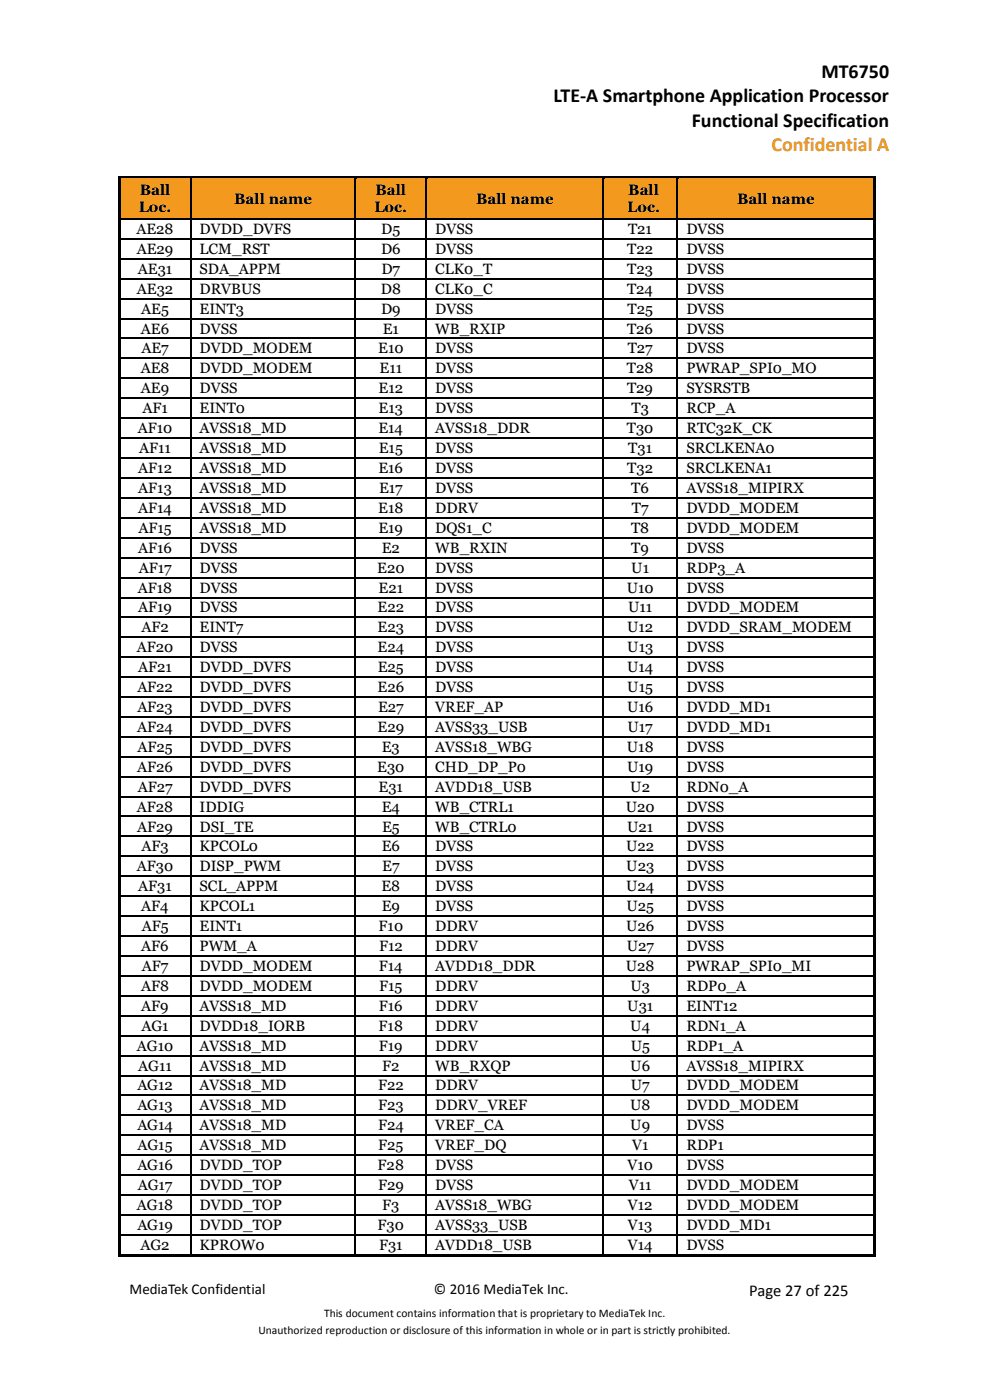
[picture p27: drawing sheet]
<svg xmlns="http://www.w3.org/2000/svg" width="210mm" height="297mm" viewBox="0 0 210 297" stroke-linecap="round" stroke-linejoin="round" font-family="sans-serif">
<defs><g id="words">
<g font-size="4.2">
<text x="174.2" y="16.5">MT6750</text>
<text x="117.4" y="21.7">LTE-A Smartphone Application Processor</text>
<text x="146.8" y="26.9">Functional Specification</text>
</g>
<text font-size="4.2" fill="#f39a1e" x="163.7" y="32.1">Confidential A</text>
<text font-size="3.5" x="159" y="275">Page 27 of 225</text>
<g font-size="3.2">
<text x="29.6" y="41.4">Ball</text>
<text x="79.6" y="41.4">Ball</text>
<text x="133.3" y="41.4">Ball</text>
<text x="29.4" y="45">Loc.</text>
<text x="49.7" y="43.2">Ball name</text>
<text x="79.4" y="45">Loc.</text>
<text x="101" y="43.2">Ball name</text>
<text x="133.1" y="45">Loc.</text>
<text x="156.4" y="43.2">Ball name</text>
<text x="29" y="49.7">AE28</text>
<text x="29" y="53.9">AE29</text>
<text x="42.3" y="49.7">DVDD_DVFS</text>
<text x="42.3" y="53.9">LCM_RST</text>
<text x="80.8" y="53.9">D6</text>
<text x="80.9" y="49.7">D5</text>
<text x="92.3" y="49.7">DVSS</text>
<text x="92.3" y="53.9">DVSS</text>
<text x="133.1" y="53.9">T22</text>
<text x="133.2" y="49.7">T21</text>
<text x="145.6" y="49.7">DVSS</text>
<text x="145.6" y="53.9">DVSS</text>
<text x="29.3" y="58.1">AE31</text>
<text x="42.3" y="58.1">SDA_APPM</text>
<text x="80.9" y="58.1">D7</text>
<text x="92.3" y="58.1">CLK0_T</text>
<text x="133.1" y="58.1">T23</text>
<text x="145.6" y="58.1">DVSS</text>
<text x="29" y="62.3">AE32</text>
<text x="42.3" y="62.3">DRVBUS</text>
<text x="80.8" y="62.3">D8</text>
<text x="92.3" y="62.3">CLK0_C</text>
<text x="133" y="62.3">T24</text>
<text x="145.6" y="62.3">DVSS</text>
<text x="29.9" y="70.8">AE6</text>
<text x="30" y="66.6">AE5</text>
<text x="42.3" y="66.6">EINT3</text>
<text x="42.3" y="70.8">DVSS</text>
<text x="80.8" y="66.6">D9</text>
<text x="81.2" y="70.8">E1</text>
<text x="92.3" y="66.6">DVSS</text>
<text x="92.3" y="70.8">WB_RXIP</text>
<text x="133" y="70.8">T26</text>
<text x="133.1" y="66.6">T25</text>
<text x="145.6" y="66.6">DVSS</text>
<text x="145.6" y="70.8">DVSS</text>
<text x="30" y="75">AE7</text>
<text x="42.3" y="75">DVDD_MODEM</text>
<text x="80.2" y="75">E10</text>
<text x="92.3" y="75">DVSS</text>
<text x="133.2" y="75">T27</text>
<text x="145.6" y="75">DVSS</text>
<text x="29.9" y="79.2">AE8</text>
<text x="29.9" y="83.4">AE9</text>
<text x="42.3" y="79.2">DVDD_MODEM</text>
<text x="42.3" y="83.4">DVSS</text>
<text x="80.3" y="83.4">E12</text>
<text x="80.5" y="79.2">E11</text>
<text x="92.3" y="79.2">DVSS</text>
<text x="92.3" y="83.4">DVSS</text>
<text x="133" y="79.2">T28</text>
<text x="133" y="83.4">T29</text>
<text x="145.6" y="79.2">PWRAP_SPI0_MO</text>
<text x="145.6" y="83.4">SYSRSTB</text>
<text x="30.2" y="87.7">AF1</text>
<text x="42.3" y="87.7">EINT0</text>
<text x="80.3" y="87.7">E13</text>
<text x="92.3" y="87.7">DVSS</text>
<text x="134" y="87.7">T3</text>
<text x="145.6" y="87.7">RCP_A</text>
<text x="29.2" y="91.9">AF10</text>
<text x="42.3" y="91.9">AVSS18_MD</text>
<text x="80.3" y="91.9">E14</text>
<text x="92.3" y="91.9">AVSS18_DDR</text>
<text x="133" y="91.9">T30</text>
<text x="145.6" y="91.9">RTC32K_CK</text>
<text x="29.3" y="100.3">AF12</text>
<text x="29.5" y="96.1">AF11</text>
<text x="42.3" y="96.1">AVSS18_MD</text>
<text x="42.3" y="100.3">AVSS18_MD</text>
<text x="80.3" y="100.3">E16</text>
<text x="80.4" y="96.1">E15</text>
<text x="92.3" y="96.1">DVSS</text>
<text x="92.3" y="100.3">DVSS</text>
<text x="133.1" y="100.3">T32</text>
<text x="133.3" y="96.1">T31</text>
<text x="145.6" y="96.1">SRCLKENA0</text>
<text x="145.6" y="100.3">SRCLKENA1</text>
<text x="29.3" y="104.6">AF13</text>
<text x="42.3" y="104.6">AVSS18_MD</text>
<text x="80.4" y="104.6">E17</text>
<text x="92.3" y="104.6">DVSS</text>
<text x="133.9" y="104.6">T6</text>
<text x="145.6" y="104.6">AVSS18_MIPIRX</text>
<text x="29.3" y="108.8">AF14</text>
<text x="29.4" y="113">AF15</text>
<text x="42.3" y="108.8">AVSS18_MD</text>
<text x="42.3" y="113">AVSS18_MD</text>
<text x="80.2" y="108.8">E18</text>
<text x="80.3" y="113">E19</text>
<text x="92.3" y="108.8">DDRV</text>
<text x="92.3" y="113">DQS1_C</text>
<text x="133.9" y="113">T8</text>
<text x="134.1" y="108.8">T7</text>
<text x="145.6" y="108.8">DVDD_MODEM</text>
<text x="145.6" y="113">DVDD_MODEM</text>
<text x="29.3" y="117.2">AF16</text>
<text x="42.3" y="117.2">DVSS</text>
<text x="81" y="117.2">E2</text>
<text x="92.3" y="117.2">WB_RXIN</text>
<text x="133.9" y="117.2">T9</text>
<text x="145.6" y="117.2">DVSS</text>
<text x="29.3" y="125.7">AF18</text>
<text x="29.4" y="121.5">AF17</text>
<text x="42.3" y="121.5">DVSS</text>
<text x="42.3" y="125.7">DVSS</text>
<text x="80" y="121.5">E20</text>
<text x="80.3" y="125.7">E21</text>
<text x="92.3" y="121.5">DVSS</text>
<text x="92.3" y="125.7">DVSS</text>
<text x="133" y="125.7">U10</text>
<text x="133.9" y="121.5">U1</text>
<text x="145.6" y="121.5">RDP3_A</text>
<text x="145.6" y="125.7">DVSS</text>
<text x="29.3" y="129.9">AF19</text>
<text x="42.3" y="129.9">DVSS</text>
<text x="80.1" y="129.9">E22</text>
<text x="92.3" y="129.9">DVSS</text>
<text x="133.2" y="129.9">U11</text>
<text x="145.6" y="129.9">DVDD_MODEM</text>
<text x="30" y="134.2">AF2</text>
<text x="42.3" y="134.2">EINT7</text>
<text x="80.1" y="134.2">E23</text>
<text x="92.3" y="134.2">DVSS</text>
<text x="133" y="134.2">U12</text>
<text x="145.6" y="134.2">DVDD_SRAM_MODEM</text>
<text x="29" y="138.4">AF20</text>
<text x="29.3" y="142.6">AF21</text>
<text x="42.3" y="138.4">DVSS</text>
<text x="42.3" y="142.6">DVDD_DVFS</text>
<text x="80.1" y="138.4">E24</text>
<text x="80.2" y="142.6">E25</text>
<text x="92.3" y="138.4">DVSS</text>
<text x="92.3" y="142.6">DVSS</text>
<text x="133" y="142.6">U14</text>
<text x="133.1" y="138.4">U13</text>
<text x="145.6" y="138.4">DVSS</text>
<text x="145.6" y="142.6">DVSS</text>
<text x="29.1" y="146.8">AF22</text>
<text x="42.3" y="146.8">DVDD_DVFS</text>
<text x="80.1" y="146.8">E26</text>
<text x="92.3" y="146.8">DVSS</text>
<text x="133.1" y="146.8">U15</text>
<text x="145.6" y="146.8">DVSS</text>
<text x="29.1" y="155.3">AF24</text>
<text x="29.1" y="151.1">AF23</text>
<text x="42.3" y="151.1">DVDD_DVFS</text>
<text x="42.3" y="155.3">DVDD_DVFS</text>
<text x="80.1" y="155.3">E29</text>
<text x="80.2" y="151.1">E27</text>
<text x="92.3" y="151.1">VREF_AP</text>
<text x="92.3" y="155.3">AVSS33_USB</text>
<text x="133" y="151.1">U16</text>
<text x="133.1" y="155.3">U17</text>
<text x="145.6" y="151.1">DVDD_MD1</text>
<text x="145.6" y="155.3">DVDD_MD1</text>
<text x="29.2" y="159.5">AF25</text>
<text x="42.3" y="159.5">DVDD_DVFS</text>
<text x="81" y="159.5">E3</text>
<text x="92.3" y="159.5">AVSS18_WBG</text>
<text x="133" y="159.5">U18</text>
<text x="145.6" y="159.5">DVSS</text>
<text x="29.1" y="163.7">AF26</text>
<text x="29.2" y="168">AF27</text>
<text x="42.3" y="163.7">DVDD_DVFS</text>
<text x="42.3" y="168">DVDD_DVFS</text>
<text x="80" y="163.7">E30</text>
<text x="80.3" y="168">E31</text>
<text x="92.3" y="163.7">CHD_DP_P0</text>
<text x="92.3" y="168">AVDD18_USB</text>
<text x="133" y="163.7">U19</text>
<text x="133.7" y="168">U2</text>
<text x="145.6" y="163.7">DVSS</text>
<text x="145.6" y="168">RDN0_A</text>
<text x="29" y="172.2">AF28</text>
<text x="42.3" y="172.2">IDDIG</text>
<text x="81" y="172.2">E4</text>
<text x="92.3" y="172.2">WB_CTRL1</text>
<text x="132.7" y="172.2">U20</text>
<text x="145.6" y="172.2">DVSS</text>
<text x="29.1" y="176.4">AF29</text>
<text x="42.3" y="176.4">DSI_TE</text>
<text x="81" y="176.4">E5</text>
<text x="92.3" y="176.4">WB_CTRL0</text>
<text x="133" y="176.4">U21</text>
<text x="145.6" y="176.4">DVSS</text>
<text x="29" y="184.9">AF30</text>
<text x="30" y="180.6">AF3</text>
<text x="42.3" y="180.6">KPCOL0</text>
<text x="42.3" y="184.9">DISP_PWM</text>
<text x="81" y="180.6">E6</text>
<text x="81.1" y="184.9">E7</text>
<text x="92.3" y="180.6">DVSS</text>
<text x="92.3" y="184.9">DVSS</text>
<text x="132.8" y="180.6">U22</text>
<text x="132.9" y="184.9">U23</text>
<text x="145.6" y="180.6">DVSS</text>
<text x="145.6" y="184.9">DVSS</text>
<text x="29.3" y="189.1">AF31</text>
<text x="42.3" y="189.1">SCL_APPM</text>
<text x="80.9" y="189.1">E8</text>
<text x="92.3" y="189.1">DVSS</text>
<text x="132.8" y="189.1">U24</text>
<text x="145.6" y="189.1">DVSS</text>
<text x="30" y="193.3">AF4</text>
<text x="30.1" y="197.6">AF5</text>
<text x="42.3" y="193.3">KPCOL1</text>
<text x="42.3" y="197.6">EINT1</text>
<text x="80.3" y="197.6">F10</text>
<text x="81" y="193.3">E9</text>
<text x="92.3" y="193.3">DVSS</text>
<text x="92.3" y="197.6">DDRV</text>
<text x="132.8" y="197.6">U26</text>
<text x="132.9" y="193.3">U25</text>
<text x="145.6" y="193.3">DVSS</text>
<text x="145.6" y="197.6">DVSS</text>
<text x="30" y="201.7">AF6</text>
<text x="42.3" y="201.7">PWM_A</text>
<text x="80.4" y="201.7">F12</text>
<text x="92.3" y="201.7">DDRV</text>
<text x="133" y="201.7">U27</text>
<text x="145.6" y="201.7">DVSS</text>
<text x="30.1" y="206">AF7</text>
<text x="42.3" y="206">DVDD_MODEM</text>
<text x="80.4" y="206">F14</text>
<text x="92.3" y="206">AVDD18_DDR</text>
<text x="132.8" y="206">U28</text>
<text x="145.6" y="206">PWRAP_SPI0_MI</text>
<text x="29.9" y="210.2">AF8</text>
<text x="30" y="214.4">AF9</text>
<text x="42.3" y="210.2">DVDD_MODEM</text>
<text x="42.3" y="214.4">AVSS18_MD</text>
<text x="80.4" y="214.4">F16</text>
<text x="80.5" y="210.2">F15</text>
<text x="92.3" y="210.2">DDRV</text>
<text x="92.3" y="214.4">DDRV</text>
<text x="133.1" y="214.4">U31</text>
<text x="133.8" y="210.2">U3</text>
<text x="145.6" y="210.2">RDP0_A</text>
<text x="145.6" y="214.4">EINT12</text>
<text x="30" y="218.7">AG1</text>
<text x="42.3" y="218.7">DVDD18_IORB</text>
<text x="80.3" y="218.7">F18</text>
<text x="92.3" y="218.7">DDRV</text>
<text x="133.7" y="218.7">U4</text>
<text x="145.6" y="218.7">RDN1_A</text>
<text x="29" y="222.9">AG10</text>
<text x="29.3" y="227.1">AG11</text>
<text x="42.3" y="222.9">AVSS18_MD</text>
<text x="42.3" y="227.1">AVSS18_MD</text>
<text x="80.4" y="222.9">F19</text>
<text x="81.1" y="227.1">F2</text>
<text x="92.3" y="222.9">DDRV</text>
<text x="92.3" y="227.1">WB_RXQP</text>
<text x="133.7" y="227.1">U6</text>
<text x="133.8" y="222.9">U5</text>
<text x="145.6" y="222.9">RDP1_A</text>
<text x="145.6" y="227.1">AVSS18_MIPIRX</text>
<text x="29.1" y="231.3">AG12</text>
<text x="42.3" y="231.3">AVSS18_MD</text>
<text x="80.2" y="231.3">F22</text>
<text x="92.3" y="231.3">DDRV</text>
<text x="133.8" y="231.3">U7</text>
<text x="145.6" y="231.3">DVDD_MODEM</text>
<text x="29.1" y="235.6">AG13</text>
<text x="29.1" y="239.8">AG14</text>
<text x="42.3" y="235.6">AVSS18_MD</text>
<text x="42.3" y="239.8">AVSS18_MD</text>
<text x="80.2" y="235.6">F23</text>
<text x="80.2" y="239.8">F24</text>
<text x="92.3" y="235.6">DDRV_VREF</text>
<text x="92.3" y="239.8">VREF_CA</text>
<text x="133.7" y="235.6">U8</text>
<text x="133.7" y="239.8">U9</text>
<text x="145.6" y="235.6">DVDD_MODEM</text>
<text x="145.6" y="239.8">DVSS</text>
<text x="29.2" y="244">AG15</text>
<text x="42.3" y="244">AVSS18_MD</text>
<text x="80.2" y="244">F25</text>
<text x="92.3" y="244">VREF_DQ</text>
<text x="134.1" y="244">V1</text>
<text x="145.6" y="244">RDP1</text>
<text x="29.1" y="248.2">AG16</text>
<text x="42.3" y="248.2">DVDD_TOP</text>
<text x="80.1" y="248.2">F28</text>
<text x="92.3" y="248.2">DVSS</text>
<text x="133.1" y="248.2">V10</text>
<text x="145.6" y="248.2">DVSS</text>
<text x="29" y="256.7">AG18</text>
<text x="29.2" y="252.5">AG17</text>
<text x="42.3" y="252.5">DVDD_TOP</text>
<text x="42.3" y="256.7">DVDD_TOP</text>
<text x="80.2" y="252.5">F29</text>
<text x="81.1" y="256.7">F3</text>
<text x="92.3" y="252.5">DVSS</text>
<text x="92.3" y="256.7">AVSS18_WBG</text>
<text x="133.2" y="256.7">V12</text>
<text x="133.4" y="252.5">V11</text>
<text x="145.6" y="252.5">DVDD_MODEM</text>
<text x="145.6" y="256.7">DVDD_MODEM</text>
<text x="29.1" y="260.9">AG19</text>
<text x="42.3" y="260.9">DVDD_TOP</text>
<text x="80.1" y="260.9">F30</text>
<text x="92.3" y="260.9">AVSS33_USB</text>
<text x="133.2" y="260.9">V13</text>
<text x="145.6" y="260.9">DVDD_MD1</text>
<text x="29.8" y="265.1">AG2</text>
<text x="42.3" y="265.1">KPROW0</text>
<text x="80.4" y="265.1">F31</text>
<text x="92.3" y="265.1">AVDD18_USB</text>
<text x="133.2" y="265.1">V14</text>
<text x="145.6" y="265.1">DVSS</text>
<text x="27.5" y="274.6">MediaTek Confidential</text>
<text x="92.1" y="274.6">© 2016 MediaTek Inc.</text>
</g>
<g font-size="2.5">
<text x="68.8" y="279.3">This document contains information that is proprietary to MediaTek Inc.</text>
<text x="54.8" y="283.1">Unauthorized reproduction or disclosure of this information in whole or in part is strictly prohibited.</text>
</g>
</g></defs>
<g fill="#f39a1e">
<path d="M25.7 37.9h1.6v8.4h-1.6z" fill-rule="evenodd"/>
<path d="M38.5 37.9h1.8v8.4h-1.8z" fill-rule="evenodd"/>
<path d="M27.3 37.9h11.2v4.2h-11.2z" fill-rule="evenodd"/>
<path d="M27.3 42.1h11.2v4.2h-11.2z" fill-rule="evenodd"/>
<path d="M40.6 37.9h34.7v1.8h-34.7z" fill-rule="evenodd"/>
<path d="M40.6 39.7h1.7v4.8h-1.7z" fill-rule="evenodd"/>
<path d="M73.5 39.7h1.8v4.8h-1.8z" fill-rule="evenodd"/>
<path d="M40.6 44.5h34.7v1.8h-34.7z" fill-rule="evenodd"/>
<path d="M42.3 39.7h31.2v4.8h-31.2z" fill-rule="evenodd"/>
<path d="M75.5 37.9h1.8v8.4h-1.8z" fill-rule="evenodd"/>
<path d="M88.5 37.9h1.8v8.4h-1.8z" fill-rule="evenodd"/>
<path d="M77.3 37.9h11.2v4.2h-11.2z" fill-rule="evenodd"/>
<path d="M77.3 42.1h11.2v4.2h-11.2z" fill-rule="evenodd"/>
<path d="M90.6 37.9h37.2v1.8h-37.2z" fill-rule="evenodd"/>
<path d="M90.6 39.7h1.7v4.8h-1.7z" fill-rule="evenodd"/>
<path d="M126.1 39.7h1.7v4.8h-1.7z" fill-rule="evenodd"/>
<path d="M90.6 44.5h37.2v1.8h-37.2z" fill-rule="evenodd"/>
<path d="M92.3 39.7h33.8v4.8h-33.8z" fill-rule="evenodd"/>
<path d="M128.1 37.9h1.8v8.4h-1.8z" fill-rule="evenodd"/>
<path d="M141.8 37.9h1.8v8.4h-1.8z" fill-rule="evenodd"/>
<path d="M129.9 37.9h11.9v4.2h-11.9z" fill-rule="evenodd"/>
<path d="M129.9 42.1h11.9v4.2h-11.9z" fill-rule="evenodd"/>
<path d="M143.8 37.9h41.4v1.8h-41.4z" fill-rule="evenodd"/>
<path d="M143.8 39.7h1.8v4.8h-1.8z" fill-rule="evenodd"/>
<path d="M183.6 39.7h1.6v4.8h-1.6z" fill-rule="evenodd"/>
<path d="M143.8 44.5h41.4v1.8h-41.4z" fill-rule="evenodd"/>
<path d="M145.6 39.7h38v4.8h-38z" fill-rule="evenodd"/>
</g>
<g fill="#000">
<path d="M25.2 37.3h.5v.6h-.5z" fill-rule="evenodd"/>
<path d="M25.2 37.3h.5v.5h-.5z" fill-rule="evenodd"/>
<path d="M25.7 37.3h14.6v.5h-14.6z" fill-rule="evenodd"/>
</g>
<path d="M25.7 37.8h14.6" fill="none" stroke="#f39a1e" stroke-width=".21"/>
<path d="M40.6 37.8l.2 .1z" fill-rule="evenodd" fill="#f39a1e"/>
<g fill="#000">
<path d="M40.3 37.8l.3 .1z" fill-rule="evenodd"/>
<path d="M40.3 37.3h.5v.5h-.5z" fill-rule="evenodd"/>
<path d="M40.8 37.3h34.5v.5h-34.5z" fill-rule="evenodd"/>
</g>
<path d="M40.8 37.8h34.5" fill="none" stroke="#f39a1e" stroke-width=".21"/>
<path d="M75.5 37.8l.3 .1z" fill-rule="evenodd" fill="#f39a1e"/>
<g fill="#000">
<path d="M75.3 37.8l.2 .1z" fill-rule="evenodd"/>
<path d="M75.3 37.3h.5v.5h-.5z" fill-rule="evenodd"/>
<path d="M75.8 37.3h14.5v.5h-14.5z" fill-rule="evenodd"/>
</g>
<path d="M75.8 37.8h14.5" fill="none" stroke="#f39a1e" stroke-width=".21"/>
<path d="M90.6 37.8l.2 .1z" fill-rule="evenodd" fill="#f39a1e"/>
<g fill="#000">
<path d="M90.3 37.8l.3 .1z" fill-rule="evenodd"/>
<path d="M90.3 37.3h.5v.5h-.5z" fill-rule="evenodd"/>
<path d="M90.8 37.3h37v.5h-37z" fill-rule="evenodd"/>
</g>
<path d="M90.8 37.8h37" fill="none" stroke="#f39a1e" stroke-width=".21"/>
<path d="M128.1 37.8l.2 .1z" fill-rule="evenodd" fill="#f39a1e"/>
<g fill="#000">
<path d="M127.8 37.8l.3 .1z" fill-rule="evenodd"/>
<path d="M127.8 37.3h.5v.5h-.5z" fill-rule="evenodd"/>
<path d="M128.3 37.3h15.3v.5h-15.3z" fill-rule="evenodd"/>
</g>
<path d="M128.3 37.8h15.3" fill="none" stroke="#f39a1e" stroke-width=".21"/>
<path d="M143.8 37.8l.3 .1z" fill-rule="evenodd" fill="#f39a1e"/>
<g fill="#000">
<path d="M143.6 37.8l.2 .1z" fill-rule="evenodd"/>
<path d="M143.6 37.3h.5v.5h-.5z" fill-rule="evenodd"/>
<path d="M144.1 37.3h41.1v.5h-41.1z" fill-rule="evenodd"/>
<path d="M185.2 37.3h.5v.6h-.5z" fill-rule="evenodd"/>
<path d="M185.2 37.3h.5v.5h-.5z" fill-rule="evenodd"/>
<path d="M25.2 37.9h.5v8.4h-.5z" fill-rule="evenodd"/>
<path d="M25.2 46.3h.5v.3h-.5z" fill-rule="evenodd"/>
<path d="M25.2 46.6h.5v4h-.5z" fill-rule="evenodd"/>
<path d="M25.2 50.6h.5v.2h-.5z" fill-rule="evenodd"/>
<path d="M25.2 50.8h.5v4h-.5z" fill-rule="evenodd"/>
<path d="M25.2 54.8h.5v.2h-.5z" fill-rule="evenodd"/>
<path d="M25.2 55h.5v4h-.5z" fill-rule="evenodd"/>
<path d="M25.2 59h.5v.3h-.5z" fill-rule="evenodd"/>
<path d="M40.3 46.3h.3v.3h-.3z" fill-rule="evenodd"/>
<path d="M40.3 50.6h.3v.2h-.3z" fill-rule="evenodd"/>
<path d="M40.3 54.8h.3v.2h-.3z" fill-rule="evenodd"/>
<path d="M40.3 59h.3v.3h-.3z" fill-rule="evenodd"/>
<path d="M75.3 46.3h.2v.3h-.2z" fill-rule="evenodd"/>
<path d="M75.3 50.6h.2v.2h-.2z" fill-rule="evenodd"/>
<path d="M75.3 54.8h.2v.2h-.2z" fill-rule="evenodd"/>
<path d="M75.3 59h.2v.3h-.2z" fill-rule="evenodd"/>
<path d="M90.3 46.3h.3v.3h-.3z" fill-rule="evenodd"/>
<path d="M90.3 50.6h.3v.2h-.3z" fill-rule="evenodd"/>
<path d="M90.3 54.8h.3v.2h-.3z" fill-rule="evenodd"/>
<path d="M90.3 59h.3v.3h-.3z" fill-rule="evenodd"/>
<path d="M127.8 46.3h.3v.3h-.3z" fill-rule="evenodd"/>
<path d="M127.8 50.6h.3v.2h-.3z" fill-rule="evenodd"/>
<path d="M127.8 54.8h.3v.2h-.3z" fill-rule="evenodd"/>
<path d="M127.8 59h.3v.3h-.3z" fill-rule="evenodd"/>
<path d="M143.6 46.3h.2v.3h-.2z" fill-rule="evenodd"/>
<path d="M143.6 50.6h.2v.2h-.2z" fill-rule="evenodd"/>
<path d="M143.6 54.8h.2v.2h-.2z" fill-rule="evenodd"/>
<path d="M143.6 59h.2v.3h-.2z" fill-rule="evenodd"/>
<path d="M185.2 37.9h.5v8.4h-.5z" fill-rule="evenodd"/>
<path d="M185.2 46.3h.5v.3h-.5z" fill-rule="evenodd"/>
<path d="M185.2 46.6h.5v4h-.5z" fill-rule="evenodd"/>
<path d="M185.2 50.6h.5v.2h-.5z" fill-rule="evenodd"/>
<path d="M185.2 50.8h.5v4h-.5z" fill-rule="evenodd"/>
<path d="M185.2 54.8h.5v.2h-.5z" fill-rule="evenodd"/>
<path d="M185.2 55h.5v4h-.5z" fill-rule="evenodd"/>
<path d="M185.2 59h.5v.3h-.5z" fill-rule="evenodd"/>
<path d="M25.2 59.3h.5v4h-.5z" fill-rule="evenodd"/>
<path d="M25.2 63.3h.5v.2h-.5z" fill-rule="evenodd"/>
<path d="M25.2 63.5h.5v3.9h-.5z" fill-rule="evenodd"/>
<path d="M25.2 67.4h.5v.3h-.5z" fill-rule="evenodd"/>
<path d="M25.2 67.7h.5v4h-.5z" fill-rule="evenodd"/>
<path d="M25.2 71.7h.5v.2h-.5z" fill-rule="evenodd"/>
<path d="M25.2 71.9h.5v4h-.5z" fill-rule="evenodd"/>
<path d="M25.2 75.9h.5v.3h-.5z" fill-rule="evenodd"/>
<path d="M40.3 63.3h.3v.2h-.3z" fill-rule="evenodd"/>
<path d="M40.3 67.4h.3v.3h-.3z" fill-rule="evenodd"/>
<path d="M40.3 71.7h.3v.2h-.3z" fill-rule="evenodd"/>
<path d="M40.3 75.9h.3v.3h-.3z" fill-rule="evenodd"/>
<path d="M75.3 63.3h.2v.2h-.2z" fill-rule="evenodd"/>
<path d="M75.3 67.4h.2v.3h-.2z" fill-rule="evenodd"/>
<path d="M75.3 71.7h.2v.2h-.2z" fill-rule="evenodd"/>
<path d="M75.3 75.9h.2v.3h-.2z" fill-rule="evenodd"/>
<path d="M90.3 63.3h.3v.2h-.3z" fill-rule="evenodd"/>
<path d="M90.3 67.4h.3v.3h-.3z" fill-rule="evenodd"/>
<path d="M90.3 71.7h.3v.2h-.3z" fill-rule="evenodd"/>
<path d="M90.3 75.9h.3v.3h-.3z" fill-rule="evenodd"/>
<path d="M127.8 63.3h.3v.2h-.3z" fill-rule="evenodd"/>
<path d="M127.8 67.4h.3v.3h-.3z" fill-rule="evenodd"/>
<path d="M127.8 71.7h.3v.2h-.3z" fill-rule="evenodd"/>
<path d="M127.8 75.9h.3v.3h-.3z" fill-rule="evenodd"/>
<path d="M143.6 63.3h.2v.2h-.2z" fill-rule="evenodd"/>
<path d="M143.6 67.4h.2v.3h-.2z" fill-rule="evenodd"/>
<path d="M143.6 71.7h.2v.2h-.2z" fill-rule="evenodd"/>
<path d="M143.6 75.9h.2v.3h-.2z" fill-rule="evenodd"/>
<path d="M185.2 59.3h.5v4h-.5z" fill-rule="evenodd"/>
<path d="M185.2 63.3h.5v.2h-.5z" fill-rule="evenodd"/>
<path d="M185.2 63.5h.5v3.9h-.5z" fill-rule="evenodd"/>
<path d="M185.2 67.4h.5v.3h-.5z" fill-rule="evenodd"/>
<path d="M185.2 67.7h.5v4h-.5z" fill-rule="evenodd"/>
<path d="M185.2 71.7h.5v.2h-.5z" fill-rule="evenodd"/>
<path d="M185.2 71.9h.5v4h-.5z" fill-rule="evenodd"/>
<path d="M185.2 75.9h.5v.3h-.5z" fill-rule="evenodd"/>
<path d="M25.2 76.2h.5v3.9h-.5z" fill-rule="evenodd"/>
<path d="M25.2 80.1h.5v.3h-.5z" fill-rule="evenodd"/>
<path d="M25.2 80.4h.5v4h-.5z" fill-rule="evenodd"/>
<path d="M25.2 84.4h.5v.2h-.5z" fill-rule="evenodd"/>
<path d="M25.2 84.6h.5v4h-.5z" fill-rule="evenodd"/>
<path d="M25.2 88.6h.5v.2h-.5z" fill-rule="evenodd"/>
<path d="M25.2 88.8h.5v4h-.5z" fill-rule="evenodd"/>
<path d="M25.2 92.8h.5v.3h-.5z" fill-rule="evenodd"/>
<path d="M25.2 93.1h.5v3.9h-.5z" fill-rule="evenodd"/>
<path d="M25.2 97h.5v.3h-.5z" fill-rule="evenodd"/>
<path d="M40.3 80.1h.3v.3h-.3z" fill-rule="evenodd"/>
<path d="M40.3 84.4h.3v.2h-.3z" fill-rule="evenodd"/>
<path d="M40.3 88.6h.3v.2h-.3z" fill-rule="evenodd"/>
<path d="M40.3 92.8h.3v.3h-.3z" fill-rule="evenodd"/>
<path d="M40.3 97h.3v.3h-.3z" fill-rule="evenodd"/>
<path d="M75.3 80.1h.2v.3h-.2z" fill-rule="evenodd"/>
<path d="M75.3 84.4h.2v.2h-.2z" fill-rule="evenodd"/>
<path d="M75.3 88.6h.2v.2h-.2z" fill-rule="evenodd"/>
<path d="M75.3 92.8h.2v.3h-.2z" fill-rule="evenodd"/>
<path d="M75.3 97h.2v.3h-.2z" fill-rule="evenodd"/>
<path d="M90.3 80.1h.3v.3h-.3z" fill-rule="evenodd"/>
<path d="M90.3 84.4h.3v.2h-.3z" fill-rule="evenodd"/>
<path d="M90.3 88.6h.3v.2h-.3z" fill-rule="evenodd"/>
<path d="M90.3 92.8h.3v.3h-.3z" fill-rule="evenodd"/>
<path d="M90.3 97h.3v.3h-.3z" fill-rule="evenodd"/>
<path d="M127.8 80.1h.3v.3h-.3z" fill-rule="evenodd"/>
<path d="M127.8 84.4h.3v.2h-.3z" fill-rule="evenodd"/>
<path d="M127.8 88.6h.3v.2h-.3z" fill-rule="evenodd"/>
<path d="M127.8 92.8h.3v.3h-.3z" fill-rule="evenodd"/>
<path d="M127.8 97h.3v.3h-.3z" fill-rule="evenodd"/>
<path d="M143.6 80.1h.2v.3h-.2z" fill-rule="evenodd"/>
<path d="M143.6 84.4h.2v.2h-.2z" fill-rule="evenodd"/>
<path d="M143.6 88.6h.2v.2h-.2z" fill-rule="evenodd"/>
<path d="M143.6 92.8h.2v.3h-.2z" fill-rule="evenodd"/>
<path d="M143.6 97h.2v.3h-.2z" fill-rule="evenodd"/>
<path d="M185.2 76.2h.5v3.9h-.5z" fill-rule="evenodd"/>
<path d="M185.2 80.1h.5v.3h-.5z" fill-rule="evenodd"/>
<path d="M185.2 80.4h.5v4h-.5z" fill-rule="evenodd"/>
<path d="M185.2 84.4h.5v.2h-.5z" fill-rule="evenodd"/>
<path d="M185.2 84.6h.5v4h-.5z" fill-rule="evenodd"/>
<path d="M185.2 88.6h.5v.2h-.5z" fill-rule="evenodd"/>
<path d="M185.2 88.8h.5v4h-.5z" fill-rule="evenodd"/>
<path d="M185.2 92.8h.5v.3h-.5z" fill-rule="evenodd"/>
<path d="M185.2 93.1h.5v3.9h-.5z" fill-rule="evenodd"/>
<path d="M185.2 97h.5v.3h-.5z" fill-rule="evenodd"/>
<path d="M25.2 97.3h.5v4h-.5z" fill-rule="evenodd"/>
<path d="M25.2 101.3h.5v.2h-.5z" fill-rule="evenodd"/>
<path d="M25.2 101.5h.5v4h-.5z" fill-rule="evenodd"/>
<path d="M25.2 105.5h.5v.3h-.5z" fill-rule="evenodd"/>
<path d="M25.2 105.8h.5v3.9h-.5z" fill-rule="evenodd"/>
<path d="M25.2 109.7h.5v.3h-.5z" fill-rule="evenodd"/>
<path d="M25.2 110h.5v3.9h-.5z" fill-rule="evenodd"/>
<path d="M25.2 113.9h.5v.3h-.5z" fill-rule="evenodd"/>
<path d="M25.2 114.2h.5v4h-.5z" fill-rule="evenodd"/>
<path d="M25.2 118.2h.5v.2h-.5z" fill-rule="evenodd"/>
<path d="M40.3 101.3h.3v.2h-.3z" fill-rule="evenodd"/>
<path d="M40.3 105.5h.3v.3h-.3z" fill-rule="evenodd"/>
<path d="M40.3 109.7h.3v.3h-.3z" fill-rule="evenodd"/>
<path d="M40.3 113.9h.3v.3h-.3z" fill-rule="evenodd"/>
<path d="M40.3 118.2h.3v.2h-.3z" fill-rule="evenodd"/>
<path d="M75.3 101.3h.2v.2h-.2z" fill-rule="evenodd"/>
<path d="M75.3 105.5h.2v.3h-.2z" fill-rule="evenodd"/>
<path d="M75.3 109.7h.2v.3h-.2z" fill-rule="evenodd"/>
<path d="M75.3 113.9h.2v.3h-.2z" fill-rule="evenodd"/>
<path d="M75.3 118.2h.2v.2h-.2z" fill-rule="evenodd"/>
<path d="M90.3 101.3h.3v.2h-.3z" fill-rule="evenodd"/>
<path d="M90.3 105.5h.3v.3h-.3z" fill-rule="evenodd"/>
<path d="M90.3 109.7h.3v.3h-.3z" fill-rule="evenodd"/>
<path d="M90.3 113.9h.3v.3h-.3z" fill-rule="evenodd"/>
<path d="M90.3 118.2h.3v.2h-.3z" fill-rule="evenodd"/>
<path d="M127.8 101.3h.3v.2h-.3z" fill-rule="evenodd"/>
<path d="M127.8 105.5h.3v.3h-.3z" fill-rule="evenodd"/>
<path d="M127.8 109.7h.3v.3h-.3z" fill-rule="evenodd"/>
<path d="M127.8 113.9h.3v.3h-.3z" fill-rule="evenodd"/>
<path d="M127.8 118.2h.3v.2h-.3z" fill-rule="evenodd"/>
<path d="M143.6 101.3h.2v.2h-.2z" fill-rule="evenodd"/>
<path d="M143.6 105.5h.2v.3h-.2z" fill-rule="evenodd"/>
<path d="M143.6 109.7h.2v.3h-.2z" fill-rule="evenodd"/>
<path d="M143.6 113.9h.2v.3h-.2z" fill-rule="evenodd"/>
<path d="M143.6 118.2h.2v.2h-.2z" fill-rule="evenodd"/>
<path d="M185.2 97.3h.5v4h-.5z" fill-rule="evenodd"/>
<path d="M185.2 101.3h.5v.2h-.5z" fill-rule="evenodd"/>
<path d="M185.2 101.5h.5v4h-.5z" fill-rule="evenodd"/>
<path d="M185.2 105.5h.5v.3h-.5z" fill-rule="evenodd"/>
<path d="M185.2 105.8h.5v3.9h-.5z" fill-rule="evenodd"/>
<path d="M185.2 109.7h.5v.3h-.5z" fill-rule="evenodd"/>
<path d="M185.2 110h.5v3.9h-.5z" fill-rule="evenodd"/>
<path d="M185.2 113.9h.5v.3h-.5z" fill-rule="evenodd"/>
<path d="M185.2 114.2h.5v4h-.5z" fill-rule="evenodd"/>
<path d="M185.2 118.2h.5v.2h-.5z" fill-rule="evenodd"/>
<path d="M25.2 118.4h.5v4h-.5z" fill-rule="evenodd"/>
<path d="M25.2 122.4h.5v.3h-.5z" fill-rule="evenodd"/>
<path d="M25.2 122.7h.5v3.9h-.5z" fill-rule="evenodd"/>
<path d="M25.2 126.6h.5v.3h-.5z" fill-rule="evenodd"/>
<path d="M25.2 126.9h.5v3.9h-.5z" fill-rule="evenodd"/>
<path d="M25.2 130.8h.5v.3h-.5z" fill-rule="evenodd"/>
<path d="M25.2 131.1h.5v4h-.5z" fill-rule="evenodd"/>
<path d="M25.2 135.1h.5v.2h-.5z" fill-rule="evenodd"/>
<path d="M25.2 135.3h.5v4h-.5z" fill-rule="evenodd"/>
<path d="M25.2 139.3h.5v.2h-.5z" fill-rule="evenodd"/>
<path d="M40.3 122.4h.3v.3h-.3z" fill-rule="evenodd"/>
<path d="M40.3 126.6h.3v.3h-.3z" fill-rule="evenodd"/>
<path d="M40.3 130.8h.3v.3h-.3z" fill-rule="evenodd"/>
<path d="M40.3 135.1h.3v.2h-.3z" fill-rule="evenodd"/>
<path d="M40.3 139.3h.3v.2h-.3z" fill-rule="evenodd"/>
<path d="M75.3 122.4h.2v.3h-.2z" fill-rule="evenodd"/>
<path d="M75.3 126.6h.2v.3h-.2z" fill-rule="evenodd"/>
<path d="M75.3 130.8h.2v.3h-.2z" fill-rule="evenodd"/>
<path d="M75.3 135.1h.2v.2h-.2z" fill-rule="evenodd"/>
<path d="M75.3 139.3h.2v.2h-.2z" fill-rule="evenodd"/>
<path d="M90.3 122.4h.3v.3h-.3z" fill-rule="evenodd"/>
<path d="M90.3 126.6h.3v.3h-.3z" fill-rule="evenodd"/>
<path d="M90.3 130.8h.3v.3h-.3z" fill-rule="evenodd"/>
<path d="M90.3 135.1h.3v.2h-.3z" fill-rule="evenodd"/>
<path d="M90.3 139.3h.3v.2h-.3z" fill-rule="evenodd"/>
<path d="M127.8 122.4h.3v.3h-.3z" fill-rule="evenodd"/>
<path d="M127.8 126.6h.3v.3h-.3z" fill-rule="evenodd"/>
<path d="M127.8 130.8h.3v.3h-.3z" fill-rule="evenodd"/>
<path d="M127.8 135.1h.3v.2h-.3z" fill-rule="evenodd"/>
<path d="M127.8 139.3h.3v.2h-.3z" fill-rule="evenodd"/>
<path d="M143.6 122.4h.2v.3h-.2z" fill-rule="evenodd"/>
<path d="M143.6 126.6h.2v.3h-.2z" fill-rule="evenodd"/>
<path d="M143.6 130.8h.2v.3h-.2z" fill-rule="evenodd"/>
<path d="M143.6 135.1h.2v.2h-.2z" fill-rule="evenodd"/>
<path d="M143.6 139.3h.2v.2h-.2z" fill-rule="evenodd"/>
<path d="M185.2 118.4h.5v4h-.5z" fill-rule="evenodd"/>
<path d="M185.2 122.4h.5v.3h-.5z" fill-rule="evenodd"/>
<path d="M185.2 122.7h.5v3.9h-.5z" fill-rule="evenodd"/>
<path d="M185.2 126.6h.5v.3h-.5z" fill-rule="evenodd"/>
<path d="M185.2 126.9h.5v3.9h-.5z" fill-rule="evenodd"/>
<path d="M185.2 130.8h.5v.3h-.5z" fill-rule="evenodd"/>
<path d="M185.2 131.1h.5v4h-.5z" fill-rule="evenodd"/>
<path d="M185.2 135.1h.5v.2h-.5z" fill-rule="evenodd"/>
<path d="M185.2 135.3h.5v4h-.5z" fill-rule="evenodd"/>
<path d="M185.2 139.3h.5v.2h-.5z" fill-rule="evenodd"/>
<path d="M25.2 139.5h.5v4h-.5z" fill-rule="evenodd"/>
<path d="M25.2 143.5h.5v.3h-.5z" fill-rule="evenodd"/>
<path d="M25.2 143.8h.5v4h-.5z" fill-rule="evenodd"/>
<path d="M25.2 147.8h.5v.2h-.5z" fill-rule="evenodd"/>
<path d="M25.2 148h.5v4h-.5z" fill-rule="evenodd"/>
<path d="M25.2 152h.5v.2h-.5z" fill-rule="evenodd"/>
<path d="M25.2 152.2h.5v4h-.5z" fill-rule="evenodd"/>
<path d="M25.2 156.2h.5v.2h-.5z" fill-rule="evenodd"/>
<path d="M40.3 143.5h.3v.3h-.3z" fill-rule="evenodd"/>
<path d="M40.3 147.8h.3v.2h-.3z" fill-rule="evenodd"/>
<path d="M40.3 152h.3v.2h-.3z" fill-rule="evenodd"/>
<path d="M40.3 156.2h.3v.2h-.3z" fill-rule="evenodd"/>
<path d="M75.3 143.5h.2v.3h-.2z" fill-rule="evenodd"/>
<path d="M75.3 147.8h.2v.2h-.2z" fill-rule="evenodd"/>
<path d="M75.3 152h.2v.2h-.2z" fill-rule="evenodd"/>
<path d="M75.3 156.2h.2v.2h-.2z" fill-rule="evenodd"/>
<path d="M90.3 143.5h.3v.3h-.3z" fill-rule="evenodd"/>
<path d="M90.3 147.8h.3v.2h-.3z" fill-rule="evenodd"/>
<path d="M90.3 152h.3v.2h-.3z" fill-rule="evenodd"/>
<path d="M90.3 156.2h.3v.2h-.3z" fill-rule="evenodd"/>
<path d="M127.8 143.5h.3v.3h-.3z" fill-rule="evenodd"/>
<path d="M127.8 147.8h.3v.2h-.3z" fill-rule="evenodd"/>
<path d="M127.8 152h.3v.2h-.3z" fill-rule="evenodd"/>
<path d="M127.8 156.2h.3v.2h-.3z" fill-rule="evenodd"/>
<path d="M143.6 143.5h.2v.3h-.2z" fill-rule="evenodd"/>
<path d="M143.6 147.8h.2v.2h-.2z" fill-rule="evenodd"/>
<path d="M143.6 152h.2v.2h-.2z" fill-rule="evenodd"/>
<path d="M143.6 156.2h.2v.2h-.2z" fill-rule="evenodd"/>
<path d="M185.2 139.5h.5v4h-.5z" fill-rule="evenodd"/>
<path d="M185.2 143.5h.5v.3h-.5z" fill-rule="evenodd"/>
<path d="M185.2 143.8h.5v4h-.5z" fill-rule="evenodd"/>
<path d="M185.2 147.8h.5v.2h-.5z" fill-rule="evenodd"/>
<path d="M185.2 148h.5v4h-.5z" fill-rule="evenodd"/>
<path d="M185.2 152h.5v.2h-.5z" fill-rule="evenodd"/>
<path d="M185.2 152.2h.5v4h-.5z" fill-rule="evenodd"/>
<path d="M185.2 156.2h.5v.2h-.5z" fill-rule="evenodd"/>
<path d="M25.2 156.4h.5v4h-.5z" fill-rule="evenodd"/>
<path d="M25.2 160.4h.5v.3h-.5z" fill-rule="evenodd"/>
<path d="M25.2 160.7h.5v4h-.5z" fill-rule="evenodd"/>
<path d="M25.2 164.7h.5v.2h-.5z" fill-rule="evenodd"/>
<path d="M25.2 164.9h.5v4h-.5z" fill-rule="evenodd"/>
<path d="M25.2 168.9h.5v.2h-.5z" fill-rule="evenodd"/>
<path d="M25.2 169.1h.5v4h-.5z" fill-rule="evenodd"/>
<path d="M25.2 173.1h.5v.2h-.5z" fill-rule="evenodd"/>
<path d="M25.2 173.3h.5v4h-.5z" fill-rule="evenodd"/>
<path d="M25.2 177.3h.5v.3h-.5z" fill-rule="evenodd"/>
<path d="M40.3 160.4h.3v.3h-.3z" fill-rule="evenodd"/>
<path d="M40.3 164.7h.3v.2h-.3z" fill-rule="evenodd"/>
<path d="M40.3 168.9h.3v.2h-.3z" fill-rule="evenodd"/>
<path d="M40.3 173.1h.3v.2h-.3z" fill-rule="evenodd"/>
<path d="M40.3 177.3h.3v.3h-.3z" fill-rule="evenodd"/>
<path d="M75.3 160.4h.2v.3h-.2z" fill-rule="evenodd"/>
<path d="M75.3 164.7h.2v.2h-.2z" fill-rule="evenodd"/>
<path d="M75.3 168.9h.2v.2h-.2z" fill-rule="evenodd"/>
<path d="M75.3 173.1h.2v.2h-.2z" fill-rule="evenodd"/>
<path d="M75.3 177.3h.2v.3h-.2z" fill-rule="evenodd"/>
<path d="M90.3 160.4h.3v.3h-.3z" fill-rule="evenodd"/>
<path d="M90.3 164.7h.3v.2h-.3z" fill-rule="evenodd"/>
<path d="M90.3 168.9h.3v.2h-.3z" fill-rule="evenodd"/>
<path d="M90.3 173.1h.3v.2h-.3z" fill-rule="evenodd"/>
<path d="M90.3 177.3h.3v.3h-.3z" fill-rule="evenodd"/>
<path d="M127.8 160.4h.3v.3h-.3z" fill-rule="evenodd"/>
<path d="M127.8 164.7h.3v.2h-.3z" fill-rule="evenodd"/>
<path d="M127.8 168.9h.3v.2h-.3z" fill-rule="evenodd"/>
<path d="M127.8 173.1h.3v.2h-.3z" fill-rule="evenodd"/>
<path d="M127.8 177.3h.3v.3h-.3z" fill-rule="evenodd"/>
<path d="M143.6 160.4h.2v.3h-.2z" fill-rule="evenodd"/>
<path d="M143.6 164.7h.2v.2h-.2z" fill-rule="evenodd"/>
<path d="M143.6 168.9h.2v.2h-.2z" fill-rule="evenodd"/>
<path d="M143.6 173.1h.2v.2h-.2z" fill-rule="evenodd"/>
<path d="M143.6 177.3h.2v.3h-.2z" fill-rule="evenodd"/>
<path d="M185.2 156.4h.5v4h-.5z" fill-rule="evenodd"/>
<path d="M185.2 160.4h.5v.3h-.5z" fill-rule="evenodd"/>
<path d="M185.2 160.7h.5v4h-.5z" fill-rule="evenodd"/>
<path d="M185.2 164.7h.5v.2h-.5z" fill-rule="evenodd"/>
<path d="M185.2 164.9h.5v4h-.5z" fill-rule="evenodd"/>
<path d="M185.2 168.9h.5v.2h-.5z" fill-rule="evenodd"/>
<path d="M185.2 169.1h.5v4h-.5z" fill-rule="evenodd"/>
<path d="M185.2 173.1h.5v.2h-.5z" fill-rule="evenodd"/>
<path d="M185.2 173.3h.5v4h-.5z" fill-rule="evenodd"/>
<path d="M185.2 177.3h.5v.3h-.5z" fill-rule="evenodd"/>
<path d="M25.2 177.6h.5v4h-.5z" fill-rule="evenodd"/>
<path d="M25.2 181.6h.5v.2h-.5z" fill-rule="evenodd"/>
<path d="M25.2 181.8h.5v4h-.5z" fill-rule="evenodd"/>
<path d="M25.2 185.8h.5v.2h-.5z" fill-rule="evenodd"/>
<path d="M25.2 186h.5v4h-.5z" fill-rule="evenodd"/>
<path d="M25.2 190h.5v.3h-.5z" fill-rule="evenodd"/>
<path d="M25.2 190.3h.5v3.9h-.5z" fill-rule="evenodd"/>
<path d="M25.2 194.2h.5v.3h-.5z" fill-rule="evenodd"/>
<path d="M25.2 194.5h.5v3.9h-.5z" fill-rule="evenodd"/>
<path d="M25.2 198.4h.5v.3h-.5z" fill-rule="evenodd"/>
<path d="M40.3 181.6h.3v.2h-.3z" fill-rule="evenodd"/>
<path d="M40.3 185.8h.3v.2h-.3z" fill-rule="evenodd"/>
<path d="M40.3 190h.3v.3h-.3z" fill-rule="evenodd"/>
<path d="M40.3 194.2h.3v.3h-.3z" fill-rule="evenodd"/>
<path d="M40.3 198.4h.3v.3h-.3z" fill-rule="evenodd"/>
<path d="M75.3 181.6h.2v.2h-.2z" fill-rule="evenodd"/>
<path d="M75.3 185.8h.2v.2h-.2z" fill-rule="evenodd"/>
<path d="M75.3 190h.2v.3h-.2z" fill-rule="evenodd"/>
<path d="M75.3 194.2h.2v.3h-.2z" fill-rule="evenodd"/>
<path d="M75.3 198.4h.2v.3h-.2z" fill-rule="evenodd"/>
<path d="M90.3 181.6h.3v.2h-.3z" fill-rule="evenodd"/>
<path d="M90.3 185.8h.3v.2h-.3z" fill-rule="evenodd"/>
<path d="M90.3 190h.3v.3h-.3z" fill-rule="evenodd"/>
<path d="M90.3 194.2h.3v.3h-.3z" fill-rule="evenodd"/>
<path d="M90.3 198.4h.3v.3h-.3z" fill-rule="evenodd"/>
<path d="M127.8 181.6h.3v.2h-.3z" fill-rule="evenodd"/>
<path d="M127.8 185.8h.3v.2h-.3z" fill-rule="evenodd"/>
<path d="M127.8 190h.3v.3h-.3z" fill-rule="evenodd"/>
<path d="M127.8 194.2h.3v.3h-.3z" fill-rule="evenodd"/>
<path d="M127.8 198.4h.3v.3h-.3z" fill-rule="evenodd"/>
<path d="M143.6 181.6h.2v.2h-.2z" fill-rule="evenodd"/>
<path d="M143.6 185.8h.2v.2h-.2z" fill-rule="evenodd"/>
<path d="M143.6 190h.2v.3h-.2z" fill-rule="evenodd"/>
<path d="M143.6 194.2h.2v.3h-.2z" fill-rule="evenodd"/>
<path d="M143.6 198.4h.2v.3h-.2z" fill-rule="evenodd"/>
<path d="M185.2 177.6h.5v4h-.5z" fill-rule="evenodd"/>
<path d="M185.2 181.6h.5v.2h-.5z" fill-rule="evenodd"/>
<path d="M185.2 181.8h.5v4h-.5z" fill-rule="evenodd"/>
<path d="M185.2 185.8h.5v.2h-.5z" fill-rule="evenodd"/>
<path d="M185.2 186h.5v4h-.5z" fill-rule="evenodd"/>
<path d="M185.2 190h.5v.3h-.5z" fill-rule="evenodd"/>
<path d="M185.2 190.3h.5v3.9h-.5z" fill-rule="evenodd"/>
<path d="M185.2 194.2h.5v.3h-.5z" fill-rule="evenodd"/>
<path d="M185.2 194.5h.5v3.9h-.5z" fill-rule="evenodd"/>
<path d="M185.2 198.4h.5v.3h-.5z" fill-rule="evenodd"/>
<path d="M25.2 198.7h.5v4h-.5z" fill-rule="evenodd"/>
<path d="M25.2 202.7h.5v.2h-.5z" fill-rule="evenodd"/>
<path d="M25.2 202.9h.5v4h-.5z" fill-rule="evenodd"/>
<path d="M25.2 206.9h.5v.3h-.5z" fill-rule="evenodd"/>
<path d="M25.2 207.2h.5v3.9h-.5z" fill-rule="evenodd"/>
<path d="M25.2 211.1h.5v.3h-.5z" fill-rule="evenodd"/>
<path d="M25.2 211.4h.5v3.9h-.5z" fill-rule="evenodd"/>
<path d="M25.2 215.3h.5v.3h-.5z" fill-rule="evenodd"/>
<path d="M25.2 215.6h.5v4h-.5z" fill-rule="evenodd"/>
<path d="M25.2 219.6h.5v.2h-.5z" fill-rule="evenodd"/>
<path d="M40.3 202.7h.3v.2h-.3z" fill-rule="evenodd"/>
<path d="M40.3 206.9h.3v.3h-.3z" fill-rule="evenodd"/>
<path d="M40.3 211.1h.3v.3h-.3z" fill-rule="evenodd"/>
<path d="M40.3 215.3h.3v.3h-.3z" fill-rule="evenodd"/>
<path d="M40.3 219.6h.3v.2h-.3z" fill-rule="evenodd"/>
<path d="M75.3 202.7h.2v.2h-.2z" fill-rule="evenodd"/>
<path d="M75.3 206.9h.2v.3h-.2z" fill-rule="evenodd"/>
<path d="M75.3 211.1h.2v.3h-.2z" fill-rule="evenodd"/>
<path d="M75.3 215.3h.2v.3h-.2z" fill-rule="evenodd"/>
<path d="M75.3 219.6h.2v.2h-.2z" fill-rule="evenodd"/>
<path d="M90.3 202.7h.3v.2h-.3z" fill-rule="evenodd"/>
<path d="M90.3 206.9h.3v.3h-.3z" fill-rule="evenodd"/>
<path d="M90.3 211.1h.3v.3h-.3z" fill-rule="evenodd"/>
<path d="M90.3 215.3h.3v.3h-.3z" fill-rule="evenodd"/>
<path d="M90.3 219.6h.3v.2h-.3z" fill-rule="evenodd"/>
<path d="M127.8 202.7h.3v.2h-.3z" fill-rule="evenodd"/>
<path d="M127.8 206.9h.3v.3h-.3z" fill-rule="evenodd"/>
<path d="M127.8 211.1h.3v.3h-.3z" fill-rule="evenodd"/>
<path d="M127.8 215.3h.3v.3h-.3z" fill-rule="evenodd"/>
<path d="M127.8 219.6h.3v.2h-.3z" fill-rule="evenodd"/>
<path d="M143.6 202.7h.2v.2h-.2z" fill-rule="evenodd"/>
<path d="M143.6 206.9h.2v.3h-.2z" fill-rule="evenodd"/>
<path d="M143.6 211.1h.2v.3h-.2z" fill-rule="evenodd"/>
<path d="M143.6 215.3h.2v.3h-.2z" fill-rule="evenodd"/>
<path d="M143.6 219.6h.2v.2h-.2z" fill-rule="evenodd"/>
<path d="M185.2 198.7h.5v4h-.5z" fill-rule="evenodd"/>
<path d="M185.2 202.7h.5v.2h-.5z" fill-rule="evenodd"/>
<path d="M185.2 202.9h.5v4h-.5z" fill-rule="evenodd"/>
<path d="M185.2 206.9h.5v.3h-.5z" fill-rule="evenodd"/>
<path d="M185.2 207.2h.5v3.9h-.5z" fill-rule="evenodd"/>
<path d="M185.2 211.1h.5v.3h-.5z" fill-rule="evenodd"/>
<path d="M185.2 211.4h.5v3.9h-.5z" fill-rule="evenodd"/>
<path d="M185.2 215.3h.5v.3h-.5z" fill-rule="evenodd"/>
<path d="M185.2 215.6h.5v4h-.5z" fill-rule="evenodd"/>
<path d="M185.2 219.6h.5v.2h-.5z" fill-rule="evenodd"/>
<path d="M25.2 219.8h.5v4h-.5z" fill-rule="evenodd"/>
<path d="M25.2 223.8h.5v.3h-.5z" fill-rule="evenodd"/>
<path d="M25.2 224.1h.5v3.9h-.5z" fill-rule="evenodd"/>
<path d="M25.2 228h.5v.3h-.5z" fill-rule="evenodd"/>
<path d="M25.2 228.3h.5v4h-.5z" fill-rule="evenodd"/>
<path d="M25.2 232.3h.5v.2h-.5z" fill-rule="evenodd"/>
<path d="M25.2 232.5h.5v4h-.5z" fill-rule="evenodd"/>
<path d="M25.2 236.5h.5v.2h-.5z" fill-rule="evenodd"/>
<path d="M40.3 223.8h.3v.3h-.3z" fill-rule="evenodd"/>
<path d="M40.3 228h.3v.3h-.3z" fill-rule="evenodd"/>
<path d="M40.3 232.3h.3v.2h-.3z" fill-rule="evenodd"/>
<path d="M40.3 236.5h.3v.2h-.3z" fill-rule="evenodd"/>
<path d="M75.3 223.8h.2v.3h-.2z" fill-rule="evenodd"/>
<path d="M75.3 228h.2v.3h-.2z" fill-rule="evenodd"/>
<path d="M75.3 232.3h.2v.2h-.2z" fill-rule="evenodd"/>
<path d="M75.3 236.5h.2v.2h-.2z" fill-rule="evenodd"/>
<path d="M90.3 223.8h.3v.3h-.3z" fill-rule="evenodd"/>
<path d="M90.3 228h.3v.3h-.3z" fill-rule="evenodd"/>
<path d="M90.3 232.3h.3v.2h-.3z" fill-rule="evenodd"/>
<path d="M90.3 236.5h.3v.2h-.3z" fill-rule="evenodd"/>
<path d="M127.8 223.8h.3v.3h-.3z" fill-rule="evenodd"/>
<path d="M127.8 228h.3v.3h-.3z" fill-rule="evenodd"/>
<path d="M127.8 232.3h.3v.2h-.3z" fill-rule="evenodd"/>
<path d="M127.8 236.5h.3v.2h-.3z" fill-rule="evenodd"/>
<path d="M143.6 223.8h.2v.3h-.2z" fill-rule="evenodd"/>
<path d="M143.6 228h.2v.3h-.2z" fill-rule="evenodd"/>
<path d="M143.6 232.3h.2v.2h-.2z" fill-rule="evenodd"/>
<path d="M143.6 236.5h.2v.2h-.2z" fill-rule="evenodd"/>
<path d="M185.2 219.8h.5v4h-.5z" fill-rule="evenodd"/>
<path d="M185.2 223.8h.5v.3h-.5z" fill-rule="evenodd"/>
<path d="M185.2 224.1h.5v3.9h-.5z" fill-rule="evenodd"/>
<path d="M185.2 228h.5v.3h-.5z" fill-rule="evenodd"/>
<path d="M185.2 228.3h.5v4h-.5z" fill-rule="evenodd"/>
<path d="M185.2 232.3h.5v.2h-.5z" fill-rule="evenodd"/>
<path d="M185.2 232.5h.5v4h-.5z" fill-rule="evenodd"/>
<path d="M185.2 236.5h.5v.2h-.5z" fill-rule="evenodd"/>
<path d="M25.2 236.7h.5v4h-.5z" fill-rule="evenodd"/>
<path d="M25.2 240.7h.5v.3h-.5z" fill-rule="evenodd"/>
<path d="M25.2 241h.5v3.9h-.5z" fill-rule="evenodd"/>
<path d="M25.2 244.9h.5v.3h-.5z" fill-rule="evenodd"/>
<path d="M25.2 245.2h.5v4h-.5z" fill-rule="evenodd"/>
<path d="M25.2 249.2h.5v.2h-.5z" fill-rule="evenodd"/>
<path d="M25.2 249.4h.5v4h-.5z" fill-rule="evenodd"/>
<path d="M25.2 253.4h.5v.3h-.5z" fill-rule="evenodd"/>
<path d="M25.2 253.7h.5v3.9h-.5z" fill-rule="evenodd"/>
<path d="M25.2 257.6h.5v.2h-.5z" fill-rule="evenodd"/>
<path d="M40.3 240.7h.3v.3h-.3z" fill-rule="evenodd"/>
<path d="M40.3 244.9h.3v.3h-.3z" fill-rule="evenodd"/>
<path d="M40.3 249.2h.3v.2h-.3z" fill-rule="evenodd"/>
<path d="M40.3 253.4h.3v.3h-.3z" fill-rule="evenodd"/>
<path d="M40.3 257.6h.3v.2h-.3z" fill-rule="evenodd"/>
<path d="M75.3 240.7h.2v.3h-.2z" fill-rule="evenodd"/>
<path d="M75.3 244.9h.2v.3h-.2z" fill-rule="evenodd"/>
<path d="M75.3 249.2h.2v.2h-.2z" fill-rule="evenodd"/>
<path d="M75.3 253.4h.2v.3h-.2z" fill-rule="evenodd"/>
<path d="M75.3 257.6h.2v.2h-.2z" fill-rule="evenodd"/>
<path d="M90.3 240.7h.3v.3h-.3z" fill-rule="evenodd"/>
<path d="M90.3 244.9h.3v.3h-.3z" fill-rule="evenodd"/>
<path d="M90.3 249.2h.3v.2h-.3z" fill-rule="evenodd"/>
<path d="M90.3 253.4h.3v.3h-.3z" fill-rule="evenodd"/>
<path d="M90.3 257.6h.3v.2h-.3z" fill-rule="evenodd"/>
<path d="M127.8 240.7h.3v.3h-.3z" fill-rule="evenodd"/>
<path d="M127.8 244.9h.3v.3h-.3z" fill-rule="evenodd"/>
<path d="M127.8 249.2h.3v.2h-.3z" fill-rule="evenodd"/>
<path d="M127.8 253.4h.3v.3h-.3z" fill-rule="evenodd"/>
<path d="M127.8 257.6h.3v.2h-.3z" fill-rule="evenodd"/>
<path d="M143.6 240.7h.2v.3h-.2z" fill-rule="evenodd"/>
<path d="M143.6 244.9h.2v.3h-.2z" fill-rule="evenodd"/>
<path d="M143.6 249.2h.2v.2h-.2z" fill-rule="evenodd"/>
<path d="M143.6 253.4h.2v.3h-.2z" fill-rule="evenodd"/>
<path d="M143.6 257.6h.2v.2h-.2z" fill-rule="evenodd"/>
<path d="M185.2 236.7h.5v4h-.5z" fill-rule="evenodd"/>
<path d="M185.2 240.7h.5v.3h-.5z" fill-rule="evenodd"/>
<path d="M185.2 241h.5v3.9h-.5z" fill-rule="evenodd"/>
<path d="M185.2 244.9h.5v.3h-.5z" fill-rule="evenodd"/>
<path d="M185.2 245.2h.5v4h-.5z" fill-rule="evenodd"/>
<path d="M185.2 249.2h.5v.2h-.5z" fill-rule="evenodd"/>
<path d="M185.2 249.4h.5v4h-.5z" fill-rule="evenodd"/>
<path d="M185.2 253.4h.5v.3h-.5z" fill-rule="evenodd"/>
<path d="M185.2 253.7h.5v3.9h-.5z" fill-rule="evenodd"/>
<path d="M185.2 257.6h.5v.2h-.5z" fill-rule="evenodd"/>
<path d="M25.2 257.8h.5v4h-.5z" fill-rule="evenodd"/>
<path d="M25.2 261.8h.5v.3h-.5z" fill-rule="evenodd"/>
<path d="M25.2 262.1h.5v3.9h-.5z" fill-rule="evenodd"/>
<path d="M25.2 266h.5v.5h-.5z" fill-rule="evenodd"/>
<path d="M25.2 266h.5v.5h-.5z" fill-rule="evenodd"/>
<path d="M25.7 266h14.6v.5h-14.6z" fill-rule="evenodd"/>
<path d="M40.3 261.8h.3v.3h-.3z" fill-rule="evenodd"/>
<path d="M40.3 266h.5v.5h-.5z" fill-rule="evenodd"/>
<path d="M40.8 266h34.5v.5h-34.5z" fill-rule="evenodd"/>
<path d="M75.3 261.8h.2v.3h-.2z" fill-rule="evenodd"/>
<path d="M75.3 266h.5v.5h-.5z" fill-rule="evenodd"/>
<path d="M75.8 266h14.5v.5h-14.5z" fill-rule="evenodd"/>
<path d="M90.3 261.8h.3v.3h-.3z" fill-rule="evenodd"/>
<path d="M90.3 266h.5v.5h-.5z" fill-rule="evenodd"/>
<path d="M90.8 266h37v.5h-37z" fill-rule="evenodd"/>
<path d="M127.8 261.8h.3v.3h-.3z" fill-rule="evenodd"/>
<path d="M127.8 266h.5v.5h-.5z" fill-rule="evenodd"/>
<path d="M128.3 266h15.3v.5h-15.3z" fill-rule="evenodd"/>
<path d="M143.6 261.8h.2v.3h-.2z" fill-rule="evenodd"/>
<path d="M143.6 266h.5v.5h-.5z" fill-rule="evenodd"/>
<path d="M144.1 266h41.1v.5h-41.1z" fill-rule="evenodd"/>
<path d="M185.2 257.8h.5v4h-.5z" fill-rule="evenodd"/>
<path d="M185.2 261.8h.5v.3h-.5z" fill-rule="evenodd"/>
<path d="M185.2 262.1h.5v3.9h-.5z" fill-rule="evenodd"/>
<path d="M185.2 266h.5v.5h-.5z" fill-rule="evenodd"/>
<path d="M185.2 266h.5v.5h-.5z" fill-rule="evenodd"/>
</g>
<path d="M144.1 37.8h41.1" fill="none" stroke="#f39a1e" stroke-width=".21"/>
<g fill="none" stroke="#000" stroke-width=".25">
<path d="M40.4 37.9v8.4M75.4 37.9v8.4M90.4 37.9v8.4M128 37.9v8.4M143.7 37.9v8.4M25.7 46.4h14.6M25.7 50.7h14.6M25.7 54.9h14.6M25.7 59.1h14.6M40.4 46.6v4M40.4 50.8v4M40.4 55v4"/>
<path d="M40.4 59.3v4M40.6 46.4h34.7M40.6 50.7h34.7M40.6 54.9h34.7M40.6 59.1h34.7M75.4 46.6v4M75.4 50.8v4M75.4 55v4M75.4 59.3v4M75.5 46.4h14.8M75.5 50.7h14.8M75.5 54.9h14.8"/>
<path d="M75.5 59.1h14.8M90.4 46.6v4M90.4 50.8v4M90.4 55v4M90.4 59.3v4M90.6 46.4h37.2M90.6 50.7h37.2M90.6 54.9h37.2M90.6 59.1h37.2M128 46.6v4M128 50.8v4M128 55v4"/>
<path d="M128 59.3v4M128.1 46.4h15.5M128.1 50.7h15.5M128.1 54.9h15.5M128.1 59.1h15.5M143.7 46.6v4M143.7 50.8v4M143.7 55v4M143.7 59.3v4M143.8 46.4h41.4M143.8 50.7h41.4M143.8 54.9h41.4"/>
<path d="M143.8 59.1h41.4M25.7 63.4h14.6M25.7 67.6h14.6M25.7 71.8h14.6M25.7 76h14.6M40.4 63.5v3.9M40.4 67.7v4M40.4 71.9v4M40.4 76.2v3.9M40.6 63.4h34.7M40.6 67.6h34.7M40.6 71.8h34.7"/>
<path d="M40.6 76h34.7M75.4 63.5v3.9M75.4 67.7v4M75.4 71.9v4M75.4 76.2v3.9M75.5 63.4h14.8M75.5 67.6h14.8M75.5 71.8h14.8M75.5 76h14.8M90.4 63.5v3.9M90.4 67.7v4M90.4 71.9v4"/>
<path d="M90.4 76.2v3.9M90.6 63.4h37.2M90.6 67.6h37.2M90.6 71.8h37.2M90.6 76h37.2M128 63.5v3.9M128 67.7v4M128 71.9v4M128 76.2v3.9M128.1 63.4h15.5M128.1 67.6h15.5M128.1 71.8h15.5"/>
<path d="M128.1 76h15.5M143.7 63.5v3.9M143.7 67.7v4M143.7 71.9v4M143.7 76.2v3.9M143.8 63.4h41.4M143.8 67.6h41.4M143.8 71.8h41.4M143.8 76h41.4M25.7 80.3h14.6M25.7 84.5h14.6M25.7 88.7h14.6"/>
<path d="M25.7 92.9h14.6M25.7 97.2h14.6M40.4 80.4v4M40.4 84.6v4M40.4 88.8v4M40.4 93.1v3.9M40.4 97.3v4M40.6 80.3h34.7M40.6 84.5h34.7M40.6 88.7h34.7M40.6 92.9h34.7M40.6 97.2h34.7"/>
<path d="M75.4 80.4v4M75.4 84.6v4M75.4 88.8v4M75.4 93.1v3.9M75.4 97.3v4M75.5 80.3h14.8M75.5 84.5h14.8M75.5 88.7h14.8M75.5 92.9h14.8M75.5 97.2h14.8M90.4 80.4v4M90.4 84.6v4"/>
<path d="M90.4 88.8v4M90.4 93.1v3.9M90.4 97.3v4M90.6 80.3h37.2M90.6 84.5h37.2M90.6 88.7h37.2M90.6 92.9h37.2M90.6 97.2h37.2M128 80.4v4M128 84.6v4M128 88.8v4M128 93.1v3.9"/>
<path d="M128 97.3v4M128.1 80.3h15.5M128.1 84.5h15.5M128.1 88.7h15.5M128.1 92.9h15.5M128.1 97.2h15.5M143.7 80.4v4M143.7 84.6v4M143.7 88.8v4M143.7 93.1v3.9M143.7 97.3v4M143.8 80.3h41.4"/>
<path d="M143.8 84.5h41.4M143.8 88.7h41.4M143.8 92.9h41.4M143.8 97.2h41.4M25.7 101.4h14.6M25.7 105.6h14.6M25.7 109.8h14.6M25.7 114.1h14.6M25.7 118.3h14.6M40.4 101.5v4M40.4 105.8v3.9M40.4 110v3.9"/>
<path d="M40.4 114.2v4M40.4 118.4v4M40.6 101.4h34.7M40.6 105.6h34.7M40.6 109.8h34.7M40.6 114.1h34.7M40.6 118.3h34.7M75.4 101.5v4M75.4 105.8v3.9M75.4 110v3.9M75.4 114.2v4M75.4 118.4v4"/>
<path d="M75.5 101.4h14.8M75.5 105.6h14.8M75.5 109.8h14.8M75.5 114.1h14.8M75.5 118.3h14.8M90.4 101.5v4M90.4 105.8v3.9M90.4 110v3.9M90.4 114.2v4M90.4 118.4v4M90.6 101.4h37.2M90.6 105.6h37.2"/>
<path d="M90.6 109.8h37.2M90.6 114.1h37.2M90.6 118.3h37.2M128 101.5v4M128 105.8v3.9M128 110v3.9M128 114.2v4M128 118.4v4M128.1 101.4h15.5M128.1 105.6h15.5M128.1 109.8h15.5M128.1 114.1h15.5"/>
<path d="M128.1 118.3h15.5M143.7 101.5v4M143.7 105.8v3.9M143.7 110v3.9M143.7 114.2v4M143.7 118.4v4M143.8 101.4h41.4M143.8 105.6h41.4M143.8 109.8h41.4M143.8 114.1h41.4M143.8 118.3h41.4M25.7 122.5h14.6"/>
<path d="M25.7 126.8h14.6M25.7 131h14.6M25.7 135.2h14.6M25.7 139.4h14.6M40.4 122.7v3.9M40.4 126.9v3.9M40.4 131.1v4M40.4 135.3v4M40.4 139.5v4M40.6 122.5h34.7M40.6 126.8h34.7M40.6 131h34.7"/>
<path d="M40.6 135.2h34.7M40.6 139.4h34.7M75.4 122.7v3.9M75.4 126.9v3.9M75.4 131.1v4M75.4 135.3v4M75.4 139.5v4M75.5 122.5h14.8M75.5 126.8h14.8M75.5 131h14.8M75.5 135.2h14.8M75.5 139.4h14.8"/>
<path d="M90.4 122.7v3.9M90.4 126.9v3.9M90.4 131.1v4M90.4 135.3v4M90.4 139.5v4M90.6 122.5h37.2M90.6 126.8h37.2M90.6 131h37.2M90.6 135.2h37.2M90.6 139.4h37.2M128 122.7v3.9M128 126.9v3.9"/>
<path d="M128 131.1v4M128 135.3v4M128 139.5v4M128.1 122.5h15.5M128.1 126.8h15.5M128.1 131h15.5M128.1 135.2h15.5M128.1 139.4h15.5M143.7 122.7v3.9M143.7 126.9v3.9M143.7 131.1v4M143.7 135.3v4"/>
<path d="M143.7 139.5v4M143.8 122.5h41.4M143.8 126.8h41.4M143.8 131h41.4M143.8 135.2h41.4M143.8 139.4h41.4M25.7 143.7h14.6M25.7 147.9h14.6M25.7 152.1h14.6M25.7 156.3h14.6M40.4 143.8v4M40.4 148v4"/>
<path d="M40.4 152.2v4M40.4 156.4v4M40.6 143.7h34.7M40.6 147.9h34.7M40.6 152.1h34.7M40.6 156.3h34.7M75.4 143.8v4M75.4 148v4M75.4 152.2v4M75.4 156.4v4M75.5 143.7h14.8M75.5 147.9h14.8"/>
<path d="M75.5 152.1h14.8M75.5 156.3h14.8M90.4 143.8v4M90.4 148v4M90.4 152.2v4M90.4 156.4v4M90.6 143.7h37.2M90.6 147.9h37.2M90.6 152.1h37.2M90.6 156.3h37.2M128 143.8v4M128 148v4"/>
<path d="M128 152.2v4M128 156.4v4M128.1 143.7h15.5M128.1 147.9h15.5M128.1 152.1h15.5M128.1 156.3h15.5M143.7 143.8v4M143.7 148v4M143.7 152.2v4M143.7 156.4v4M143.8 143.7h41.4M143.8 147.9h41.4"/>
<path d="M143.8 152.1h41.4M143.8 156.3h41.4M25.7 160.6h14.6M25.7 164.8h14.6M25.7 169h14.6M25.7 173.2h14.6M25.7 177.4h14.6M40.4 160.7v4M40.4 164.9v4M40.4 169.1v4M40.4 173.3v4M40.4 177.6v4"/>
<path d="M40.6 160.6h34.7M40.6 164.8h34.7M40.6 169h34.7M40.6 173.2h34.7M40.6 177.4h34.7M75.4 160.7v4M75.4 164.9v4M75.4 169.1v4M75.4 173.3v4M75.4 177.6v4M75.5 160.6h14.8M75.5 164.8h14.8"/>
<path d="M75.5 169h14.8M75.5 173.2h14.8M75.5 177.4h14.8M90.4 160.7v4M90.4 164.9v4M90.4 169.1v4M90.4 173.3v4M90.4 177.6v4M90.6 160.6h37.2M90.6 164.8h37.2M90.6 169h37.2M90.6 173.2h37.2"/>
<path d="M90.6 177.4h37.2M128 160.7v4M128 164.9v4M128 169.1v4M128 173.3v4M128 177.6v4M128.1 160.6h15.5M128.1 164.8h15.5M128.1 169h15.5M128.1 173.2h15.5M128.1 177.4h15.5M143.7 160.7v4"/>
<path d="M143.7 164.9v4M143.7 169.1v4M143.7 173.3v4M143.7 177.6v4M143.8 160.6h41.4M143.8 164.8h41.4M143.8 169h41.4M143.8 173.2h41.4M143.8 177.4h41.4M25.7 181.7h14.6M25.7 185.9h14.6M25.7 190.1h14.6"/>
<path d="M25.7 194.3h14.6M25.7 198.6h14.6M40.4 181.8v4M40.4 186v4M40.4 190.3v3.9M40.4 194.5v3.9M40.4 198.7v4M40.6 181.7h34.7M40.6 185.9h34.7M40.6 190.1h34.7M40.6 194.3h34.7M40.6 198.6h34.7"/>
<path d="M75.4 181.8v4M75.4 186v4M75.4 190.3v3.9M75.4 194.5v3.9M75.4 198.7v4M75.5 181.7h14.8M75.5 185.9h14.8M75.5 190.1h14.8M75.5 194.3h14.8M75.5 198.6h14.8M90.4 181.8v4M90.4 186v4"/>
<path d="M90.4 190.3v3.9M90.4 194.5v3.9M90.4 198.7v4M90.6 181.7h37.2M90.6 185.9h37.2M90.6 190.1h37.2M90.6 194.3h37.2M90.6 198.6h37.2M128 181.8v4M128 186v4M128 190.3v3.9M128 194.5v3.9"/>
<path d="M128 198.7v4M128.1 181.7h15.5M128.1 185.9h15.5M128.1 190.1h15.5M128.1 194.3h15.5M128.1 198.6h15.5M143.7 181.8v4M143.7 186v4M143.7 190.3v3.9M143.7 194.5v3.9M143.7 198.7v4M143.8 181.7h41.4"/>
<path d="M143.8 185.9h41.4M143.8 190.1h41.4M143.8 194.3h41.4M143.8 198.6h41.4M25.7 202.8h14.6M25.7 207h14.6M25.7 211.3h14.6M25.7 215.5h14.6M25.7 219.7h14.6M40.4 202.9v4M40.4 207.2v3.9M40.4 211.4v3.9"/>
<path d="M40.4 215.6v4M40.4 219.8v4M40.6 202.8h34.7M40.6 207h34.7M40.6 211.3h34.7M40.6 215.5h34.7M40.6 219.7h34.7M75.4 202.9v4M75.4 207.2v3.9M75.4 211.4v3.9M75.4 215.6v4M75.4 219.8v4"/>
<path d="M75.5 202.8h14.8M75.5 207h14.8M75.5 211.3h14.8M75.5 215.5h14.8M75.5 219.7h14.8M90.4 202.9v4M90.4 207.2v3.9M90.4 211.4v3.9M90.4 215.6v4M90.4 219.8v4M90.6 202.8h37.2M90.6 207h37.2"/>
<path d="M90.6 211.3h37.2M90.6 215.5h37.2M90.6 219.7h37.2M128 202.9v4M128 207.2v3.9M128 211.4v3.9M128 215.6v4M128 219.8v4M128.1 202.8h15.5M128.1 207h15.5M128.1 211.3h15.5M128.1 215.5h15.5"/>
<path d="M128.1 219.7h15.5M143.7 202.9v4M143.7 207.2v3.9M143.7 211.4v3.9M143.7 215.6v4M143.7 219.8v4M143.8 202.8h41.4M143.8 207h41.4M143.8 211.3h41.4M143.8 215.5h41.4M143.8 219.7h41.4M25.7 223.9h14.6"/>
<path d="M25.7 228.2h14.6M25.7 232.4h14.6M25.7 236.6h14.6M40.4 224.1v3.9M40.4 228.3v4M40.4 232.5v4M40.4 236.7v4M40.6 223.9h34.7M40.6 228.2h34.7M40.6 232.4h34.7M40.6 236.6h34.7M75.4 224.1v3.9"/>
<path d="M75.4 228.3v4M75.4 232.5v4M75.4 236.7v4M75.5 223.9h14.8M75.5 228.2h14.8M75.5 232.4h14.8M75.5 236.6h14.8M90.4 224.1v3.9M90.4 228.3v4M90.4 232.5v4M90.4 236.7v4M90.6 223.9h37.2"/>
<path d="M90.6 228.2h37.2M90.6 232.4h37.2M90.6 236.6h37.2M128 224.1v3.9M128 228.3v4M128 232.5v4M128 236.7v4M128.1 223.9h15.5M128.1 228.2h15.5M128.1 232.4h15.5M128.1 236.6h15.5M143.7 224.1v3.9"/>
<path d="M143.7 228.3v4M143.7 232.5v4M143.7 236.7v4M143.8 223.9h41.4M143.8 228.2h41.4M143.8 232.4h41.4M143.8 236.6h41.4M25.7 240.8h14.6M25.7 245.1h14.6M25.7 249.3h14.6M25.7 253.5h14.6M25.7 257.7h14.6"/>
<path d="M40.4 241v3.9M40.4 245.2v4M40.4 249.4v4M40.4 253.7v3.9M40.4 257.8v4M40.6 240.8h34.7M40.6 245.1h34.7M40.6 249.3h34.7M40.6 253.5h34.7M40.6 257.7h34.7M75.4 241v3.9M75.4 245.2v4"/>
<path d="M75.4 249.4v4M75.4 253.7v3.9M75.4 257.8v4M75.5 240.8h14.8M75.5 245.1h14.8M75.5 249.3h14.8M75.5 253.5h14.8M75.5 257.7h14.8M90.4 241v3.9M90.4 245.2v4M90.4 249.4v4M90.4 253.7v3.9"/>
<path d="M90.4 257.8v4M90.6 240.8h37.2M90.6 245.1h37.2M90.6 249.3h37.2M90.6 253.5h37.2M90.6 257.7h37.2M128 241v3.9M128 245.2v4M128 249.4v4M128 253.7v3.9M128 257.8v4M128.1 240.8h15.5"/>
<path d="M128.1 245.1h15.5M128.1 249.3h15.5M128.1 253.5h15.5M128.1 257.7h15.5M143.7 241v3.9M143.7 245.2v4M143.7 249.4v4M143.7 253.7v3.9M143.7 257.8v4M143.8 240.8h41.4M143.8 245.1h41.4M143.8 249.3h41.4"/>
<path d="M143.8 253.5h41.4M143.8 257.7h41.4M25.7 262h14.6M40.4 262.1v3.9M40.6 262h34.7M75.4 262.1v3.9M75.5 262h14.8M90.4 262.1v3.9M90.6 262h37.2M128 262.1v3.9M128.1 262h15.5M143.7 262.1v3.9"/>
<path d="M143.8 262h41.4"/>
</g>
<use href="#words"/>
</svg>
